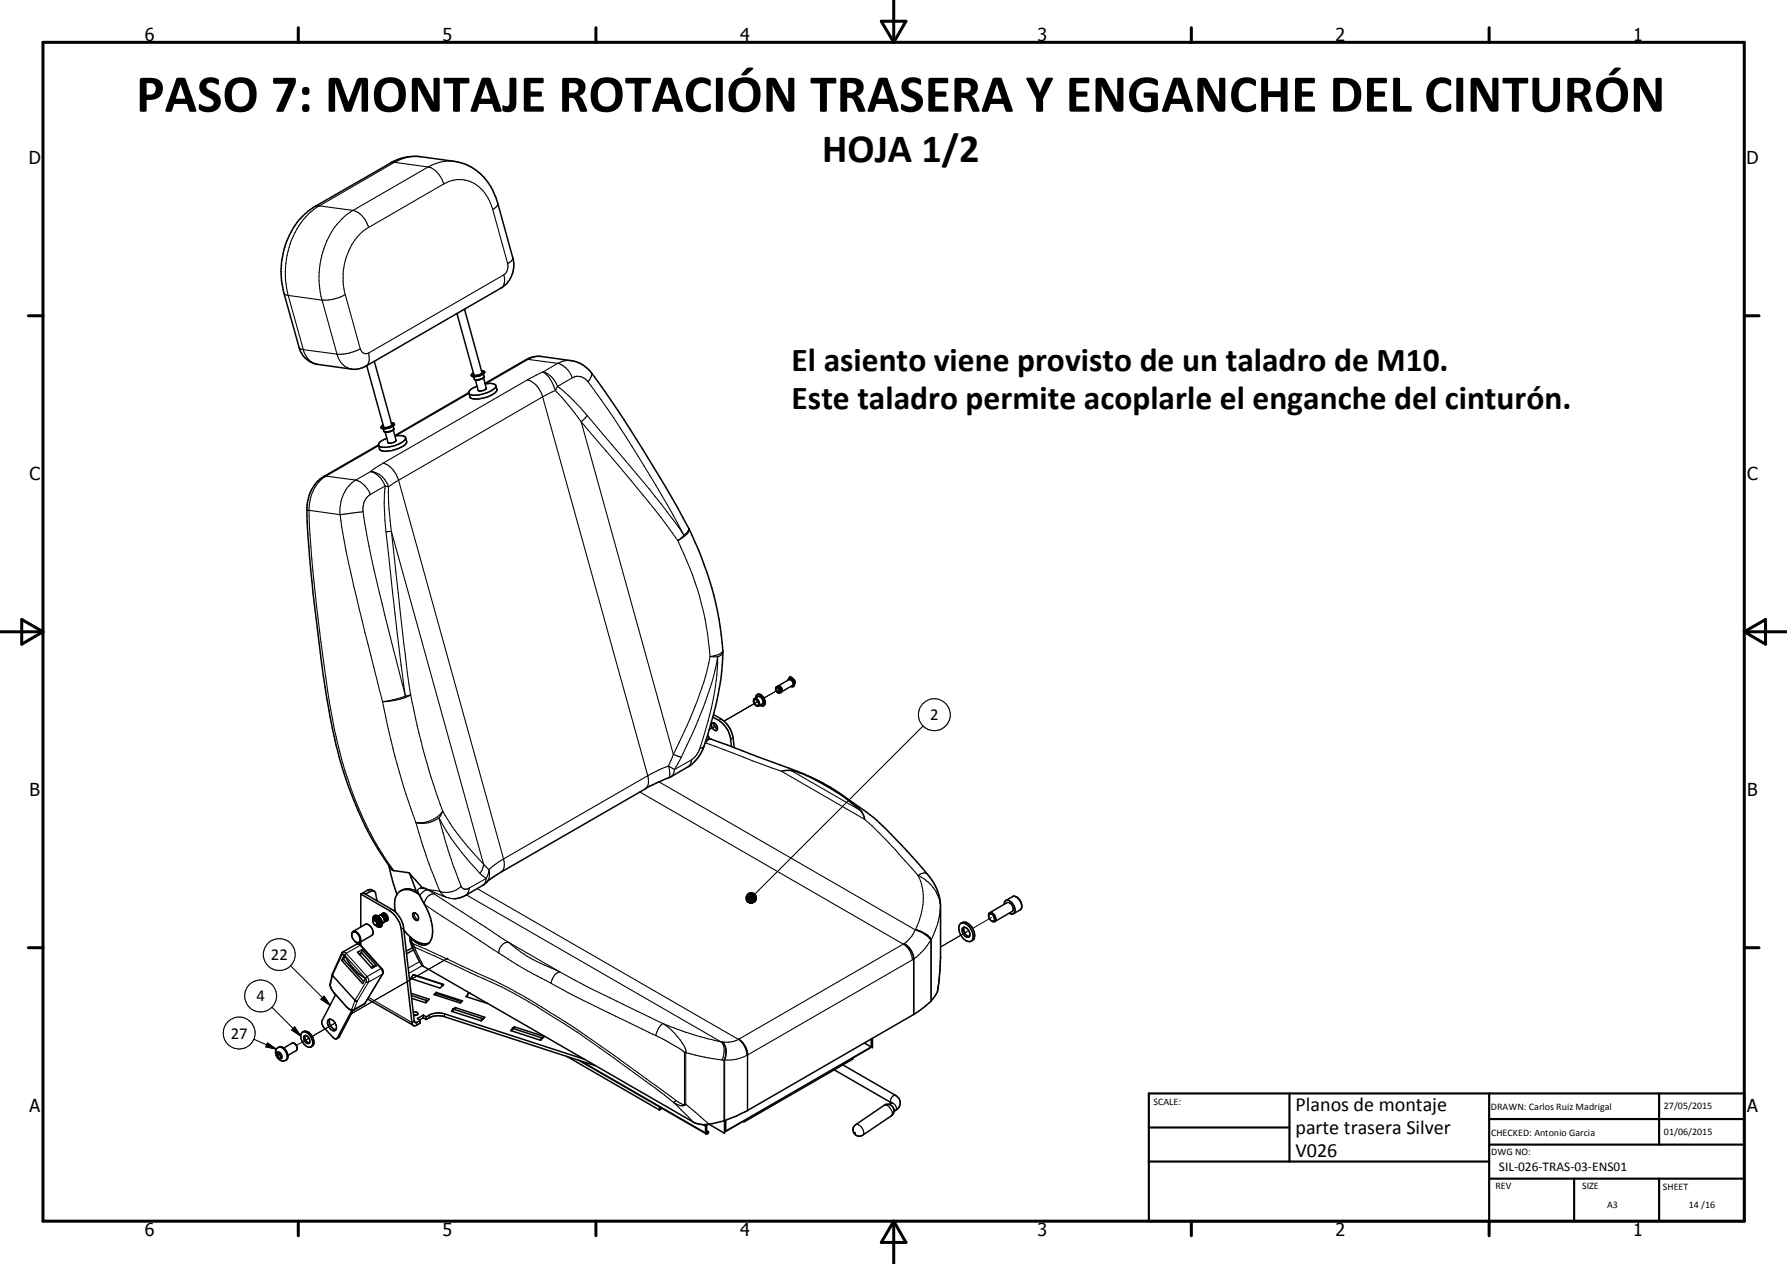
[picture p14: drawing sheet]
<svg xmlns="http://www.w3.org/2000/svg" width="420mm" height="297mm" viewBox="0 0 420 297" stroke-linecap="round" stroke-linejoin="round" font-family="sans-serif">
<defs><g id="words">
<text font-size="12.6" x="32" y="26.2">PASO 7: MONTAJE ROTACIÓN TRASERA Y ENGANCHE DEL CINTURÓN</text>
<text font-size="9.4" x="193.3" y="38.1">HOJA 1/2</text>
<g font-size="7.9">
<text x="186.1" y="87.2">El asiento viene provisto de un taladro de M10.</text>
<text x="186.1" y="96.2">Este taladro permite acoplarle el enganche del cinturón.</text>
</g>
<g font-size="4.7">
<text x="304.6" y="261.2">Planos de montaje</text>
<text x="304.6" y="266.6">parte trasera Silver</text>
<text x="304.6" y="272">V026</text>
</g>
<g font-size="4.2">
<text x="34" y="9.6">6</text>
<text x="104" y="9.6">5</text>
<text x="174" y="9.6">4</text>
<text x="244" y="9.6">3</text>
<text x="314" y="9.6">2</text>
<text x="384" y="9.6">1</text>
<text x="6.8" y="38.7">D</text>
<text x="410.6" y="38.7">D</text>
<text x="7" y="112.9">C</text>
<text x="410.8" y="112.9">C</text>
<text x="7" y="187.1">B</text>
<text x="410.8" y="187.1">B</text>
<text x="7" y="261.4">A</text>
<text x="410.8" y="261.4">A</text>
<text x="34" y="290.4">6</text>
<text x="104" y="290.4">5</text>
<text x="174" y="290.4">4</text>
<text x="244" y="290.4">3</text>
<text x="314" y="290.4">2</text>
<text x="384" y="290.4">1</text>
</g>
<g font-size="3.9">
<text x="218.7" y="169.2">2</text>
<text x="63.7" y="225.6">22</text>
<text x="60.3" y="235.3">4</text>
<text x="54.3" y="244.1">27</text>
</g>
<text font-size="3.1" x="352.4" y="275.2">SIL-026-TRAS-03-ENS01</text>
<g font-size="2.4">
<text x="271.2" y="259.7">SCALE:</text>
<text x="350.6" y="260.8">DRAWN: Carlos Ruiz Madrigal</text>
<text x="391.2" y="260.6">27/05/2015</text>
<text x="350.6" y="267">CHECKED: Antonio Garcia</text>
<text x="391.2" y="266.7">01/06/2015</text>
<text x="350.6" y="271.4">DWG NO:</text>
<text x="351.6" y="279.3">REV</text>
<text x="372" y="279.4">SIZE</text>
<text x="391" y="279.6">SHEET</text>
<text x="377.9" y="283.8">A3</text>
<text x="397.1" y="283.8">14 /16</text>
</g>
</g></defs>
<path d="M167.7 170.9l-1 .5M168.2 170.6l-1.5 .9M178.2 164.8l-7.9 4.7M182.8 162.2l-3.2 1.8M227.8 218.7l-6.7 3.8M233.1 215.6l-4.4 2.6M105.3 225.2l-22.7 13.1M72.3 244.2l.4-.2-3 1.7M78.8 240.4l-5.4 3.1" fill="none" stroke="#000" stroke-width=".24"/>
<g fill="none" stroke="#000" stroke-width=".35">
<path d="M71.3 50.7l1-1 1.8-1.2 17.7-10.1a11.1 11.1 0 0 1 7.2-1.6l7.9 1.1a12.4 12.4 0 0 1 9.8 9l3.9 13.6a6.3 6.3 0 0 1-2.8 7.2l-32.6 18.7-2.1 .4-8.4-1.2a5.5 5.5 0 0 1-4.4-4l-3.6-12.7a19.2 19.2 0 0 1 4.6-18.2zM107.4 73.7l4.1 14.5M109.2 72.6l4.2 15.1M86.2 85.9l4 14.6M88 84.9l4.1 15M92 99.4h.6l.1 .3a2.74 2.74 0 0 1-3.1 .8l.1-.4 .4-.2M92.1 99.6l.1 .1-.1 .2M92.1 99.9l-1.1 .6h-.8M92.7 99.6l-.2 .4M110.2 92.3l-17.4 10.1M111.3 88.5l.2 .7M111.5 89.2l.3 .1"/>
<path d="M111.5 89.2l.2 .1M113.2 87.1l.7 .3M113.3 87.4l.1 .1M113.4 87.7l-.2 .1a2.17 2.17 0 0 1-1.9 .3l.1-.2M113.4 87.5h.1M113.4 87.5v.2M113.7 87.9l.1 .5a2.12 2.12 0 0 1-2 .9M113.7 88.8l-1.1 .5h-.8M113.7 88.8l.6 2.4a1.51 1.51 0 0 1-1.9 .5l-.6-2.4M113.8 88.5l-.1 .3M113.9 87.3v.1a2.64 2.64 0 0 1-3 .9l-.1-.1M113.9 87.4a2.8 2.8 0 0 1-3.1 .8l.5-.6"/>
<path d="M114 90.1l9.6-5.6 1.8-.6 1.9-.1 7 1a7.5 7.5 0 0 1 4.7 2.7 307.7 307.7 0 0 1 23.8 38.4 74.1 74.1 0 0 1 7.2 27.4 71.7 71.7 0 0 1-5.2 23.7l-.6 1a7.1 7.1 0 0 1-2.5 2.2l-3.9 2.3-5.6 2.5-35 20.3-2.3 1.6-1.1 1-4.6 2.7-1 .3-1.5 .3M114.1 90.2l1.5-.1 .5 .1 .4 .4M116.5 90.6l.1 .1a4.3 4.3 0 0 1-3.4 2 4.1 4.1 0 0 1-2.8-.1 .69 .69 0 0 1 .2-1l1.6-.9M116.6 90.6l.2 .9a2.6 2.6 0 0 1-2 1.7 5.1 5.1 0 0 1-4.3 .2l-.3-1M89 104.6l-12.9 7.4a8.8 8.8 0 0 0-3.9 7.2 235.4 235.4 0 0 0 1.7 23 322.2 322.2 0 0 0 3.5 24.8 89.2 89.2 0 0 0 13 34.8l1.4 2.1 .7 .7 3.7 .5M90.1 100.8l.2 .5 .3 .3M90.2 100.1l-.1 .2 .1 .2M90.3 101.4l.2 .1M91 103l-1.4 .7-.4 .4-.2 .5M92.3 100.1a2.42 2.42 0 0 1-2.7 .4M92.4 100.1l.2 .6a2.2 2.2 0 0 1-2.1 .8M92.4 101l-.7 .5-1.1 .1"/>
<path d="M92.5 101l.6 2.5a1.62 1.62 0 0 1-1.8 .6l-.7-2.5M92.6 100.8l-.2 .2M92.9 102.5a2.33 2.33 0 0 1 2.4 .3 2.04 2.04 0 0 1-1.6 1.6l-.4 .1a5.6 5.6 0 0 1-4.2 .3l-.1-.2M95.4 102.9l.2 1a5 5 0 0 1-3.7 2 2.58 2.58 0 0 1-2.7-.4l-.2-.9M185.5 159.6l-.3 .3M185.5 159.5v.1M185.6 159.2h.2M185.6 159.2l-.1 .3M185.7 159.4h.1M185.7 159.4l.1 .1M185.8 159.7h-.3l-2.5 1.5M185.8 159.5v.1"/>
<path d="M185.8 159.7l.2 .1M185.8 159.2v.2M185.8 159.6v.1M185.9 159.3l.1 .2M186 159.8l.3 .3 .2 .8-2.8 1.7M186 159.1l-.4 .1M186 159.1l-.2 .1M186 159.1v.3M186 159.5v.3M186 159.6l-.1 .1M186 159.5l-.2 .1M186 159.3l-.2 .1"/>
<path d="M186 159.3l.3 .6a1.15 1.15 0 0 1 .1 1.5M186 159.4l-.1 .1M186 159.3a.48 .48 0 0 1 .5 .6l.3 .7-.1 .6-.2 .1M186 159.4l.1 .2h-.1M186.1 159.6h-.1M186.5 159.6l.1 .1M186.5 159.6l-.2-.1 .3 .2M186.6 159.7l.3 .7M186.6 159.7l.3 .8M166.4 172.7l.4 .9M166.8 173.6l16.8 6.2a48.3 48.3 0 0 1 16.8 9.1l.6 .4a4.5 4.5 0 0 1 2.3 3.2M167.3 170a.95 .95 0 0 1 1.4 1l-.2 .6a1.19 1.19 0 0 1-1.2-1.6z"/>
<path d="M167.6 168.5a7 7 0 0 1 4.4 7M167.8 167.9l1.8 1.1a6.7 6.7 0 0 1 2.8 4.4l.2 2.3M167.8 169.9l.1 .6 .8 .8M177.2 164.5a1.2 1.2 0 0 0 1.1 1.4M177.3 164.5l.1-.1a.84 .84 0 0 1 .9 .5 .84 .84 0 0 1-.2 .9 1.02 1.02 0 0 1-.8-1.3zM177.3 164.3a1.04 1.04 0 0 1 1.1 .4 1.04 1.04 0 0 1 0 1.2M177.3 164.3l-.1 .2M177.4 164.3a1.19 1.19 0 0 1 .9 1.6M177.4 164.3l-.2 .2M177.7 164a.78 .78 0 0 1 .5-.9 .78 .78 0 0 1 .9 .3l.4 .4a1.64 1.64 0 0 1 .1 2M178 163.2a1.83 1.83 0 0 1 1.6 2.6M178.2 163.7l-.8 .5"/>
<path d="M178.4 165.9h-.2M178.7 165.7l.4 .2 .5-.1M179.1 165.5l-.7 .4M182.4 161.8v.2M182.4 161.8a.53 .53 0 0 1 .7 .2 .53 .53 0 0 1-.2 .7l-.3-.1-.2-.7M182.5 161.5l-.1 .4M182.5 161.5a.91 .91 0 0 1 .8 1.3M182.8 162.7l.5 .1M183 161.2h.2a.93 .93 0 0 1 .5 1.4M183 161.2h-.1M183.1 161.2a1.09 1.09 0 0 1 .6 1.4M183.5 161.4l-.4-.2-.6 .3"/>
<path d="M183.6 161.5l.2 .3M183.7 162.6l-.4 .2M183.8 162l.1 .3-.2 .3M186 161.3l.4 .1M186.9 160.4l-.1 .4M183.7 181.2l1.7-.2 1.2 .1 2 .7 4 1.8M192.7 183.6a79.4 79.4 0 0 1 11.9 7.9l.8 .6a141.5 141.5 0 0 1 12.7 13.4 12.1 12.1 0 0 1 3 7.1v12.4l-.3 5.8a6.8 6.8 0 0 1-3.3 5.7l-2.6 1.9-39.2 22.6-1.9 .9a24.1 24.1 0 0 1-7.1 2.3M82.7 219.4a2.13 2.13 0 0 0 1 2M82.8 219.3l.1-.2a1.12 1.12 0 0 1 1.5 .9l.2 1.1-.5 .4M83 218.9l2.9-1.7a1.85 1.85 0 0 1 1.8 2.4l-3.2 1.9M83 218.9a1.51 1.51 0 0 1 1.7 1.1l.1 .9-.3 .6M83 218.9l-.3 .6"/>
<path d="M84.8 210.1v7.7M84.8 210.1l.6-.3 6.7 3.9a6.1 6.1 0 0 1 2.8 4.4l2.5 21.8M84.8 210.1l6.8 3.9a6.4 6.4 0 0 1 2.7 4.4l2.5 21.9M85.5 209.8h.1M85.5 209.8l.5 .3M86 210.1v.1M86 210.1l1-.6a.79 .79 0 0 1 .8-.1 .79 .79 0 0 1 .5 .7l.3 1.6M87.7 216.5v.1M87.7 216.5v-.8a.77 .77 0 0 1 .7-.5 .77 .77 0 0 1 .7 .4l.5 .8a1.2 1.2 0 0 1-.2 1.4M87.7 216.5l.1-.3a.85 .85 0 0 1 1 0 .85 .85 0 0 1 .3 1l-.4 .3M87.8 216.3a.69 .69 0 0 1 .7 .4 .69 .69 0 0 1 0 .7 .7 .7 0 0 1-.7-1.1zM88 209.4a1.25 1.25 0 0 0-1.6-.2l-.9 .6"/>
<path d="M88 215.3a1.14 1.14 0 0 1 1.6 .7 1.25 1.25 0 0 1-.2 1.8M88.2 215.7l-.3 .4a.93 .93 0 0 1 .8 1.4M88.2 217.3l.1 .1M88.3 217.4l.4 .4h.7M88.3 215.4h.2M88.3 215.4l-.2 .4M88.3 217.4l.3 .1M88.5 215.6v.2M88.5 215.4v.2M88.5 215.8v.1M88.5 215.6l.1 .1M88.6 215.8l.1 .1"/>
<path d="M88.6 215.3l-.3 .1M88.6 215.3l-.1 .1M88.6 215.9h-.1M88.6 215.3l-.1 .3M88.6 215.7v.2M88.6 215.7l-.1 .1M88.6 215.9h.1M88.6 215.5l.2-.1 .3 .5a1.45 1.45 0 0 1 .1 1.6h-.6M88.6 215.5l.3 .5a1.61 1.61 0 0 1 .3 1.5M88.6 215.5l.1 .5M88.7 217.5h-.1M88.7 215.8v.1"/>
<path d="M88.9 215.3a.92 .92 0 0 1 1.5 .7M89.5 215.1l.5 .3 .3 .6M89.6 215.1a.58 .58 0 0 1 .6-.2 .58 .58 0 0 1 .4 .4l.2 1-.3 .2M89.6 215.1a.75 .75 0 0 1 .8 0 .75 .75 0 0 1 .4 .7l-.1 .5-.3 .2M89.8 214.8a1.09 1.09 0 0 1 1 .6 1.09 1.09 0 0 1-.1 1.1h-.3M89.8 214.8l-.2 .3M90 214.6a1.16 1.16 0 0 1 1.1 1.7M90.1 214.5l-.4 .3M90.3 216l.1 .4M90.4 216v.7M90.4 216.4l-.1 .3-.4 .3M91.1 216.3l-.1 .1"/>
<path d="M91.1 216.3l-.3 .2M91.4 203.4l.9 3.7 1 3.1M94.6 209.1l-.4 .2M94.9 218.6l1.5 1.5M96.2 205.1l3 3.4M96.2 205.1l1.7 4.3M97.2 214.5a1.18 1.18 0 0 1 1 1.8 1.17 1.17 0 0 1-1-1.8zM98.1 209.3l1.5 3a11.3 11.3 0 0 1 1.8 8.4 2.14 2.14 0 0 1-3.6 .8l-1-.9M98.5 210.2a3.9 3.9 0 0 0-4.5-.7 4.5 4.5 0 0 0-1 4.8M225.8 217.1a2.22 2.22 0 0 1 2.7 1.7 1.65 1.65 0 0 1-.4 2.5 3.2 3.2 0 0 1-2.5-4zM225.9 217a1.36 1.36 0 0 1 1.8 .1 3.2 3.2 0 0 1 1.3 3.5l-.7 .5M226.3 218.2a.92 .92 0 0 1 1.4 .4l.2 .3a1 1 0 0 1 0 1.2 1.29 1.29 0 0 1-1.7-1.3z"/>
<path d="M226.7 217.9l-.1 .8a1.7 1.7 0 0 0 1.1 1.3l.2 .1M232.7 214.5a1.36 1.36 0 0 1 1.1 2.1l-.7-.2M232.7 214.5a1.29 1.29 0 0 0 .8 2 .99 .99 0 0 0 .3-1 .99 .99 0 0 0-.9-.7h-.2l-.3 .3M236.5 211.6l1.5-.9a1.67 1.67 0 0 1 2.1 1.3l.1 .6-.1 1-1.8 1.1M236.5 211.6a2.1 2.1 0 0 1 1.8 3.1l-.5 .1-.5-.2M236.5 211.6l-.3 .4-.1 .5M236.8 212.1l-4.1 2.4M237.9 214.2l-4 2.4M77.2 239.6a1.61 1.61 0 0 1 1.9 1.9l-.3 .7a1.81 1.81 0 0 1-1.6-2.6zM77.5 239.5a1.96 1.96 0 0 0 1.5 2.5M77.6 231.4v.2M77.6 231.4l.2 .8 .6 1 3 3.4a1.63 1.63 0 0 0 1.8 .7"/>
<path d="M77.6 231.6h.1M78.1 229l-.5 2.4M78.9 233.8l-3.2 6.1a1.45 1.45 0 0 0 .4 1.5l2.3 2.5a.55 .55 0 0 0 .9 0l3.5-6.5M80.8 225.4l-.5 .3M80.8 225.4l4.7 5.3M81 224.4a13.8 13.8 0 0 0 4.9 5.5l-.7 1.2-4.9-5.4zM81.1 224.7l-.3 .7M82.7 237.2l.3 .2 .2-.1M83 237.4l-3.2 6.3-.6 .4M83.2 237.3h.1M83.7 221.4h.1M83.7 221.4l.3 .1"/>
<path d="M83.9 221.5h.6M84.8 221.3v.8M84.8 222.1l-.3-.2-.5-.1-3.6 2.1-2.3 5 .1 .3 5.4 6h.4M84.8 222.1l5.1 5.6 .2 .5-.1 .7-4.2 6.9M85 223.9l-.3 .6M85 223.9l2.8 3.1M85 223.9l-.6 .3M85.1 223.2l-1 .6 3.3 3.7 1.1-.6M85.1 223.2l3.4 3.7M85.1 223.2l-.1 .7M85.8 235.8l-.1 .1M85.8 235.8l-2.6 1.5"/>
<path d="M86.4 234.8l10.8 6.2M87.8 227l-.5 .4M88.5 226.9l-.7 .1M96.4 220.1l.3 2 1.9 3.7 .7 1.2 63.9 36.8 2 .5 1.5-.1M96.4 220.1a4.4 4.4 0 0 0 4.4 1.6M96.4 220.1l.4 .5M96.7 233.4l4.2 1.4-.8 .9-3.3-1.1M96.7 220.4l.1 .2M96.7 233.9l3.8 1.3M97 222.7l-1.5 .8M97.2 237.9h.9a.43 .43 0 0 1 .1 .6 .43 .43 0 0 1-.6 .1h-.4M97.2 238.5h.7"/>
<path d="M97.2 229.2l-.2 .1-.3 .7M97.2 229.2l6.6 2.1 .2 .1-.2 .4M97.3 223.2l-1.7 1M97.3 229.1l7 2.3-.8 .8-7-2.3 .4-.4M97.3 229.1l-.1 .1M97.3 229.1v.1M97.4 239.9l-.6 .4M98.7 239.7l.8-.5 .6 .4a5.3 5.3 0 0 1 4.4-.7l35.5 11.5M98.8 239.8l-1 .5h-.2l-.2-.4M102.6 233.2l6.1 2-.5 .5-6.1-2zM102.6 233.2v.3M102.6 233.5l5.9 1.9"/>
<path d="M102.6 233.5l-.3 .3M103.9 231.3l.3 .2M106.6 237.2l-.1-.1-.2 .6M106.6 237.2l7 2.3M107 236.8l7 2.3-.8 .8-7-2.2 .2-.3M107 236.8l-.4 .4M107 236.8v.5M110 233.7l-.5 .5 5.2 1.6M110.3 233.4l-.2 .1-.3 .7M110.3 233.4l.3 .1M110.4 233.3l-.1 .1M110.4 233.3v.1"/>
<path d="M65.1 246.4a1.19 1.19 0 0 1 2 .2 1.89 1.89 0 0 1 .2 2.5 1.82 1.82 0 0 1-2-.4 1.82 1.82 0 0 1-.4-2zM65.3 248v-.5l.4-.1 .4 .6v.5l-.4 .1M65.3 248l.4 .6M65.7 247.8l.4 .5M65.7 247.8l-.4 .2M65.7 247.5v.3M66.1 248.3l-.4 .3M69.2 245.2l.2 .2M69.5 245.4l.4 .9M69.9 246.3l-.2 .6-2 1.1M69.9 246.3a1.1 1.1 0 0 0-1.2-1.1l-2 1.1M70.9 242.7a1.19 1.19 0 0 1 1.8 .4 2.16 2.16 0 0 1 .5 2.9 1.98 1.98 0 0 1-2.3-1.7l-.2-.9z"/>
<path d="M71.2 242.6a1.42 1.42 0 0 1 2 .6 1.95 1.95 0 0 1 .2 2.7l-.3 .1M71.8 243.3a1.37 1.37 0 0 1 1 1.8M71.8 243.3a1.08 1.08 0 0 0 .4 1.9l.6-.1M71.8 243.3a1.36 1.36 0 0 0 1 1.8M96.8 240.3a.69 .69 0 0 0 .4 .7 .69 .69 0 0 0 .8-.1l.8-.4v-.8l-.6-.4 1.3-.8 .6 .4a5.1 5.1 0 0 1 4.4-.6l32.9 10.6M120.2 242.2l.3-.6 7 2.4M120.9 241.3l7.1 2.3-.9 .9-7-2.3 .2-.3M120.9 241.3l-.3 .4M120.9 241.3v.5M133.3 248.2l21.8 12.7M136 249.1l30 17.3M196.2 251.4l13.4 7.8"/>
<path d="M198.2 250.2l12.4 7.2a2.06 2.06 0 0 1 1.1 2 2.06 2.06 0 0 1-1.5 1.8M200.6 248.8l-25.7 14.9M203.2 245.1l1.6 .9M204.6 246.3l-4.2 2.4M204.8 246l-34.2 19.8v-2.6M204.8 244.2v1.8M205.1 244v2.3M209.6 259.2l-.5 .3M209.7 259.1h.1M209.7 259.1l-.1 .1M155.1 260.1v.8M155.4 260.3h.1"/>
<path d="M155.6 260.5l-.5 .4M166 264.2l-.1 2.2 .7-.1v-.4M166.1 265.7l.5 .2M166.5 264.2l-.4 .3v1.5l.5-.1M170.3 263.3v3l-3.6-2.1M174.7 263.6l-4.3 2.4M201 264.5l6.9-4.8a1.5 1.5 0 0 1 2 .5 1.5 1.5 0 0 1-.3 2l-6.7 4.5a1.5 1.5 0 0 1-2-.2 1.5 1.5 0 0 1 .1-2z"/>
</g>
<g fill="none" stroke="#000" stroke-width=".25">
<path d="M92.7 38.1l-.9 .3M92.7 38.1l-17.6 10.3M92.7 38.1l8 1.1M99 36.8a9.5 9.5 0 0 0-6.3 1.3M100.7 39.2l-17.7 10.2M100.7 39.2a5.8 5.8 0 0 1 3.6 4M106.9 37.9a9.5 9.5 0 0 0-6.2 1.3M75.1 48.4l-1 .1M75.1 48.4a17 17 0 0 0-7.6 11.6 20.4 20.4 0 0 0 .3 9.4M75.1 48.4l7.9 1M83 49.4a17.8 17.8 0 0 0-8 14.6l.2 3.8 .5 2.7M83 49.4a5.4 5.4 0 0 1 3.6 4.1"/>
<path d="M86.6 53.5a13.6 13.6 0 0 0-5.9 12.6l.3 2.4 3.7 13.5M104.3 43.2l-17.7 10.3M104.3 43.2a7.3 7.3 0 0 1 10.4 3.3l1.2 2.7M115.9 49.2l3.5 12.8M117 47.8l-.2 .7-.9 .7M66.7 68.9l.2 .2 .9 .3M67.8 69.4l3.5 12.8M67.8 69.4l7.9 1.1M75.7 70.5l3.5 12.7M81.2 69.3a10.1 10.1 0 0 1-5.5 1.2M118.4 64.6a2.65 2.65 0 0 1-.6 3.1M118.4 64.6l-31.8 18.4"/>
<path d="M119.4 62a2.61 2.61 0 0 1-1 2.6M120.6 60.5a1.64 1.64 0 0 1-1.2 1.5M70.3 81.6l.3 .4 .7 .2M71.3 82.2a4.4 4.4 0 0 0 3.4 3.4M71.3 82.2l7.9 1M79.2 83.2a4.6 4.6 0 0 0 3.5 3.5M84.7 82a9.7 9.7 0 0 1-5.5 1.2M84.7 82a1.37 1.37 0 0 0 1.9 1M86.6 83a2.65 2.65 0 0 1-.6 3.1M110.3 92.5l-17.3 9.9M124 89.3l-33.9 19.5M124 89.3a5.5 5.5 0 0 1 3.6 4"/>
<path d="M124.2 84.5h-.6M124.2 84.5l-10 5.7M124.2 84.5l6.9 .9M127.3 83.8h-1.2l-1.9 .7M127.6 93.3l-33.9 19.6M127.6 93.3l24.7 89M127.7 87.4l-3.7 1.9M127.7 87.4a5.1 5.1 0 0 1 3.4 3.4M127.7 87.4a7.8 7.8 0 0 1 2.9 4.4M130.6 91.8l-3 1.5M130.6 91.8l2.3 2.5 3.7 4.8M131.1 90.8l-.5 1"/>
<path d="M131.1 90.8l.5 .3a44.4 44.4 0 0 1 6.5 6.6M131.1 85.4l-3.4 2M131.1 85.4a5.3 5.3 0 0 1 3.5 3.4M134.3 84.8l-.4-.1a4.8 4.8 0 0 0-2.8 .7M134.6 88.8l-3.5 2M134.6 88.8a2.85 2.85 0 0 1 3.6 .9M136.6 99.1l3 3.5a296.9 296.9 0 0 1 19.8 24.4M136.6 99.1l21.7 78.2M138.1 97.7l-1.5 1.4M138.1 97.7l14.5 17.2 5.6 7.1 2.6 3.8M138.2 89.7a245.6 245.6 0 0 1 16 24.3l6.6 11.8M139 87.5a2.6 2.6 0 0 1-.8 2.2"/>
<path d="M72.2 119.8l.3 .1 7.5 1M76.7 111.9a9.1 9.1 0 0 0-4 7.4 314.9 314.9 0 0 0 3.5 37.2 119.6 119.6 0 0 0 8.7 34.7 64.6 64.6 0 0 0 7.7 13.4M76.7 111.9l-.6 .1M76.7 111.9l6.9 .9M83.6 112.8a8.5 8.5 0 0 0-3.6 8.1M83.6 112.8a5.4 5.4 0 0 1 3.5 3.4M87.1 116.2a4 4 0 0 0-1.7 4.1M87.1 110.8l-3.5 2M87.1 110.8a4.8 4.8 0 0 1 4.2 3.6M87.1 110.8a5.2 5.2 0 0 1 3.4 3.4M89.1 104.7l-12.4 7.2M90.1 108.8a5.8 5.8 0 0 1 3.6 4.1"/>
<path d="M90.1 108.8l-3 2M90.5 114.2l-3.4 2M90.5 114.2l.8 .2M90.5 114.2v.7a45 45 0 0 0 .3 10.1M91.3 114.4l.2 5.2 .5 5.3M93.7 112.9l-2.4 1.5M93.7 112.9l24.7 88.9M80 120.9a300.2 300.2 0 0 0 6.5 30.4l3.4 13.6M85.4 120.3a169.5 169.5 0 0 0 4.5 21.6l5.4 21.7M85.4 120.3l-5.4 .6M90.8 125l.5 4.8a775.3 775.3 0 0 0 4 33.8M92 124.9l-1.2 .1"/>
<path d="M92 124.9l2.9 26.4 1.7 12M92 124.9l21.7 78.2M159.4 127a71.7 71.7 0 0 1 7.6 27.3M160.8 125.8l-1.4 1.2M161.9 124.1l.1 .3-.4 .6-.8 .8M162 124.2v.2a4.5 4.5 0 0 1-2.6 2.6M167 154.3h1.7M167 154.3a88.2 88.2 0 0 1-8.7 23M168.7 154.3a68.3 68.3 0 0 1-4.1 21.5M168.7 154.3a81.1 81.1 0 0 1-7.2 20.8l-1.3 2.9M170 152.9a3.5 3.5 0 0 1-3 1.4M170 153.3l-.3 .5-1 .5"/>
<path d="M185.5 159.6h.1M185.9 159.1l-.1 .1M186.1 159.3h-.1M186.4 159.7h-.1M186.5 159.9l-.1 .1M89.9 164.9l3 12.9a154.8 154.8 0 0 0 4.9 15.5M95.3 163.6l-3.4 1-2 .3M96.6 163.3l-1.3 .3M96.6 163.3l-1.1 .6-1.7 .5-3.9 .5M96.6 163.3a165 165 0 0 0 7.5 27.3M158.3 177.3l1.9 .7M158.3 177.3l-1.1 2.7"/>
<path d="M160.2 178l-1.6 2.8M162.6 178.6l-.3 1-.6 .6M162.6 178.6l-4 2.2M164.6 175.8l-.8 1.6-1.2 1.2M165.6 175.3l-.3 .3-.7 .2M165.8 174.6h.1M165.8 174.5l.1 .1M165.9 174.6l17.8 6.6 19.6 11.3a130.6 130.6 0 0 1 12.5 13.2M166.8 173.6l-.8 .2M167.3 173.7l-.8 .2-.6 .7M169.6 169l-.6 .3M172.4 173.4l-.6 .3"/>
<path d="M178 163.8l.1-.1a1.06 1.06 0 0 1 1.4 1.1l-.1 .6-.4 .2M178.2 163.7a1.09 1.09 0 0 1 1 .6 1.09 1.09 0 0 1-.1 1.2M217 170.6l-39.5 39.5M97.8 193.3l2.7 8.8 2.9 7.3M103.2 192.2l2.2 7.7 3 8.3M103.2 192.2a59.4 59.4 0 0 0 9.6 13.1M103.2 192.2a6.4 6.4 0 0 1-5.4 1.1M104.1 190.6a6.7 6.7 0 0 1-6.3 2.7M104.1 190.6l-.9 1.6M104.1 190.6a60.9 60.9 0 0 0 9.6 12.5M150.4 186.1l62 35.8M152.3 182.3a2.74 2.74 0 0 1-.6 3.1"/>
<path d="M152.3 182.3l-33.9 19.5M154.9 183.7l60.3 34.8M157.2 180l-4.9 2.3M157.2 180l1.4 .8M157.2 180a2.72 2.72 0 0 1 0 2.8M158.6 180.8l-.1 .4a1.61 1.61 0 0 1-.7 1.3M186 181.1l16.4 9.4M189.8 182.3l6.6 3.8M196.4 186.1l2.3 1.4M196.6 186l-.2 .1M86.4 209.2l.6 .3M88.2 215.7l-.1 .1"/>
<path d="M88.5 215.3l-.1 .1M88.8 215.4l-.1 .1M89.1 215.9h-.2M89.1 216.2h-.1M92.1 213.7l-.5 .3M94.9 218.1l-.6 .3M97.4 214.5a1.33 1.33 0 0 0 1 1.6M98.6 208.8l1.4 .1 .7 .3M98.6 208.8l-.7 .6a3.4 3.4 0 0 0-3.3-.3M98.6 208.8a1.75 1.75 0 0 1 2.1 .2M100.7 209v.2M100.7 209l.1 .1"/>
<path d="M100.7 209.2l1.4 .9M100.7 209.2a2.05 2.05 0 0 0-2 1.3M100.8 209.1l2.6 .3M100.8 209.1l4.1 1.8M102.1 210.1l17.4 11.3M102.1 210.1a2.39 2.39 0 0 0-2.3 2.5l17.5 11.3M103.4 209.4l.7 .9 .8 .6M104.9 210.9l1.8 .3M108.4 208.2a1.18 1.18 0 0 0 1.9 .5M108.4 208.2a4.7 4.7 0 0 1-5 1.2M109.7 210.3l59.8 34.5M110.3 208.7v.4a1.61 1.61 0 0 1-.8 1.3"/>
<path d="M112.2 208.8l61.4 35.5M112.8 205.3l1.5 1.1M113.7 203.1l-.4 1.5-.5 .7M113.7 203.1l1.3 1.2M114.3 206.4l-4 2.3M114.3 206.4l-.2 1-.6 .7M115 204.3l-.2 .9-.5 1.2M115 204.3l.1 1.8-.8 1.3M118.4 201.8a2.69 2.69 0 0 1-.6 3.2M118.4 201.8l-3.4 2.5M175.4 210.9l.4 1zM175.4 211.2l.4 .7z"/>
<path d="M175.5 210.7l.3 1.2zM175.5 211.5l.3 .4zM175.5 210.4l.3 1.5-.3-1.2zM175.6 211.7l.2 .2zM175.7 210.2l.2-.2-.1 1.9zM175.7 210.2l.1 1.7-.3-1.5zM175.8 211.9l.4 .3zM175.8 211.9l.7 .4zM175.8 211.9l.9 .4zM175.8 211.9l1.2 .3zM175.8 211.9l1.4 .2-.2 .1zM175.8 211.9l1.7 .1-.3 .1z"/>
<path d="M175.8 211.9l1.9-.1-.2 .2zM175.8 211.9l2-.4-.1 .3zM175.8 211.9l2.1-.7-.1 .3zM175.8 211.9l2.1-.9v.2zM175.8 211.9l2-1.2 .1 .3zM175.8 211.9l1.9-1.5 .1 .3zM175.8 211.9l1.8-1.7 .1 .2zM175.9 210l.2-.2-.3 2.1zM176.1 209.8h.3l-.6 2.1zM176.4 209.8h.3l-.9 2.1zM176.7 209.8h.2l-1.1 2.1zM176.9 209.8l.3 .1-1.4 2z"/>
<path d="M177.2 209.9l.2 .2-1.6 1.8zM177.4 210.1l.2 .1-1.8 1.7zM215.2 218.5a7.2 7.2 0 0 1 3.7 2.4l-1.4 2-2.6 2.4M215.2 218.5l-.8 1.5-1.8 1.7M215.3 218.4l-.1 .1M215.3 218.4l.3 .2M215.6 218.6a6.6 6.6 0 0 1 3.3 2.3M215.6 218.5a5.9 5.9 0 0 1 3.4 2.3M215.8 205.7a14.1 14.1 0 0 1-.5 12.7M215.8 205.7a9.2 9.2 0 0 1 4.5 4.3l.5 1.2 .3 1.4M218.1 205.5a1.6 1.6 0 0 0-2.3 .2M221.1 212.6h.1"/>
<path d="M221.1 212.6a18.5 18.5 0 0 1-2.1 8.2M221.1 212.6v12.4M237.1 212.1h.2M237.1 212.1h-.3M237.1 212.1l-.4 .1M237.3 212.1a1.89 1.89 0 0 1 .9 1.9M237.3 212.1l.2 .2M237.6 212.4l.5 .6 .1 1M238 210.7a1.52 1.52 0 0 1 1.8 1.1 1.55 1.55 0 0 1 0 2.1M238.2 214l-.3 .2M63.9 236.7l6.8 6.8M68.3 226.9l9.3 9.4"/>
<path d="M75.5 234.8l.7-.7 1.4 2.2zM76.2 234.1l1.4 2.2-2.1-1.5zM78.6 233.4h.1M78.6 233.4l2.8 3.1M80.3 224l.1 .4M80.4 224.4l.3-.2 .3 .2M80.4 224.4l-2.2 4.8-.5 2.4 .4 1 .5 .8M80.6 223.7h.3l.5 .3M81 224.4l4.9 5.5M81.4 224l4.9 5.5M81.4 224l-.4 .4M81.4 236.5v.1"/>
<path d="M83.2 237.3h.1M83.9 221.9l.2-.1 .6 .4M84.7 222.2l4.9 5.4M84.7 222.2l-3.3 1.8M84.8 222.1l-.1 .1M85.9 229.9l.2 .4v.4M86.1 230.7l-2.6 4.4-.8 2.1-.6-.1-.7-.6M86.1 230.7l.5 .1M86.3 229.5l.3 .6v.7M86.3 229.5l-.4 .4M86.6 234.4l10.2 5.9M86.6 230.8l-2.6 4.4-.7 2.1"/>
<path d="M89.6 227.6l.3 .6v.7M89.6 227.6l-3.3 1.9M89.7 227.6h-.1M89.9 228.9l-4.2 7M89.9 228.9l-3.3 1.9M90 228.9h-.1M96.4 220.3l.4 .7M96.4 220.3l.1 .8 .3 .9 .8 .6M96.8 220.6v.8l.3 .4M97.1 221.8l11.4 5.2a139.2 139.2 0 0 1 24.4 13.2l11.5 7.8 14.6 10.6M97.1 221.8l.5 .8M97.4 239.9l.6 .4v.6"/>
<path d="M97.6 222.6l.3 1 1.7 3.5M97.6 222.6l13 6a112.4 112.4 0 0 1 19.9 10.7l5.7 3.6 8.1 5.7 9.8 7.1 4.3 3.4M98.2 239.3v.1M98.7 226l-2.7 1.5M98.8 239.8v.7M99.3 226.9l-3.2 1.8M99.5 238.6v.6M99.6 238.6v.6M100.1 238.9v.7M100.1 235.1l-.1 .5M100.3 238.9v.7M100.4 235.2l-.1 .3"/>
<path d="M100.9 238.5v.7M104 231.5v.1M104.2 231.5h.1M104.5 238.3v.6M106.6 237.2l-.2 .5M113.2 239.3l-.1 .6M113.5 239.4l-.1 .3M117.3 223.9a118.8 118.8 0 0 0 12.3 7.2M119.5 221.4l12.1 7M119.5 221.4a2.57 2.57 0 0 0-2.2 2.5M119.5 221.4a39.1 39.1 0 0 0 12.1 7M129.6 231.1l7.3 3.9 19.4 9.4 3.5 2 1.1 1"/>
<path d="M131.6 228.4a3.1 3.1 0 0 0-2 2.7M131.6 228.4l7.2 3.8 17.1 8.3M212.4 221.9a4.8 4.8 0 0 1 2.1 3.7M212.4 221.9l-38.7 22.3M212.6 221.7l.3 .2M212.6 221.7l-.2 .2M212.9 221.9a4.6 4.6 0 0 1 2 3.4M212.9 221.9l.3 .2M213.4 222.4l.9 1.2 .5 1.8v13M214.5 225.6l-38.9 22.4M214.9 225.3v13.1M214.9 225.3l-.4 .3"/>
<path d="M218.9 220.9v14.4M219 220.8v14.4M219 220.8l-.1 .1M221.1 225h.1M221.1 225l-.1 3-.6 5.2M59.7 244.2l5.3 2.3M62.9 245.1l2.1 1.4-2.5-.5zM65.1 247.3a1.02 1.02 0 0 1 1.1 .4 1.02 1.02 0 0 1 0 1.1 1.13 1.13 0 0 1-1.1-1.5zM65.4 246.2a2.05 2.05 0 0 1 2.1 2.3l-.4 .7M69.3 241.3l1.4 2.2-2.1-1.4zM79.8 243.7l-.5 .2M120.6 241.7l-.3 .5"/>
<path d="M127.2 243.8l-.2 .6M127.5 243.9l-.2 .3M136.8 249.4l29.1 16.8M155.9 240.5l7 2.6 6.6 1.7M155.9 240.5a15.3 15.3 0 0 1 5.3 6.2v.7M155.9 240.5a4 4 0 0 0-1.7 2.9M158.4 259.1l4.6 4.6M158.4 259.1a3.2 3.2 0 0 0 2.2 .7l.6-.3M159 258.6l-.6 .5M159 258.6l.9 .6 1 .4M160.9 259.5v.1M160.9 247.4h.3"/>
<path d="M160.9 259.5h.3M160.9 247.4v12.1M160.9 259.5h.1M161.2 247.4l5 1.1 3.5 .6M161.2 259.5l5.5 4.7M161.2 247.4v12.1M169.5 244.8a3.6 3.6 0 0 1 .2 4.3M169.5 244.8l.3 .1M169.7 249.1l.5 .1M169.8 244.9l.5 .4M169.8 244.9l.4 .4M170.2 249.2v14.2"/>
<path d="M170.2 245.3a4.5 4.5 0 0 1 0 3.9M170.3 245.3a4.3 4.3 0 0 1 .1 3.8M170.4 249.1v14.2M170.4 249.1l-.2 .1M173.6 244.3a5 5 0 0 1 2 3.7M173.6 244.3a6.4 6.4 0 0 1-3.8 .6M173.7 244.2a4.7 4.7 0 0 1 2.1 3.4v13.3M173.7 244.2a5.4 5.4 0 0 1 2 3.7v13.1M173.7 244.2l-.1 .1M175.6 248a9.4 9.4 0 0 1-5.2 1.1M207.9 259.7h.2a2.05 2.05 0 0 1 1.6 2.4l-.1 .1M209.5 259.2a1.18 1.18 0 0 1 1.1 1.7"/>
<path d="M210.6 257.4a1.13 1.13 0 0 0-1 1.8M165.1 264.2l.8 .5M166.1 266l.2 .1M201 266.1l.1 .2zM201.1 266.3h.1M201.2 264.3a1.88 1.88 0 0 1 1.9 2.2l-.2 .2"/>
<circle cx="219.7" cy="168" r="3.8"/>
<circle cx="61.2" cy="234.1" r="3.8"/>
<circle cx="65.7" cy="224.3" r="3.7"/>
<circle cx="56.2" cy="242.8" r="3.8"/>
</g>
<g fill="#000">
<circle cx="183" cy="161.2" r=".18"/>
<circle cx="183.7" cy="162.6" r=".18"/>
<circle cx="78.2" cy="229.2" r=".18"/>
<circle cx="83.5" cy="235.1" r=".18"/>
<circle cx="106.5" cy="237.1" r=".18"/>
<circle cx="221.1" cy="225" r=".18"/>
</g>
<g fill="none" stroke="#000" stroke-width=".71">
<path d="M10.1 9.9h400v277.1h-400zM70.1 6.5v3.4M140.1 6.5v3.4M207.2 5h5.8l-2.9 4.9zM210.1 0v9.9M280.1 6.5v3.4M350.1 6.5v3.4M6.7 74.2h3.4M410.1 74.2h3.5M.1 148.5h10M5.1 145.6l5 2.9-5 2.9zM410.1 148.5h10"/>
<path d="M410.1 148.5l5-2.9v5.8zM6.7 222.7h3.4M410.1 222.7h3.5M70.1 287v3.4M140.1 287v3.4M210.1 287v10M210.1 287l2.9 5h-5.8zM280.1 287v3.4M350.1 287v3.4"/>
</g>
<path d="M270.1 257h140v30h-140zM303.2 257v16M350.1 257v30M390.1 257v12M270.1 265h33.1M270.1 273h80M350.1 277h60M350.1 269h60M350.1 263h60M370.1 277v10M390.1 277v10" fill="none" stroke="#000" stroke-width=".51"/>
<g fill="#000">
<path d="M175.8 211.9l.4 .3zM175.8 211.9l.7 .4zM175.8 211.9l.9 .4zM175.8 211.9l1.2 .3zM175.8 211.9l1.4 .2-.2 .1zM175.8 211.9l1.7 .1-.3 .1zM175.8 211.9l1.9-.1-.2 .2zM175.8 211.9l2.1-.7-.1 .3zM175.8 211.9l2.1-.9v.2zM175.8 211.9l2-1.2 .1 .3zM175.8 211.9l1.9-1.5 .1 .3zM175.8 211.9l1.8-1.7 .1 .2z"/>
<path d="M177.4 210.1l.2 .1-1.8 1.7zM177.2 209.9l.2 .2-1.6 1.8zM176.9 209.8l.3 .1-1.4 2zM176.7 209.8h.2l-1.1 2.1zM176.4 209.8h.3l-.9 2.1zM176.1 209.8h.3l-.6 2.1zM175.7 210.2l.2-.2-.1 1.9zM175.7 210.2l.1 1.7-.3-1.5zM175.5 210.4l.3 1.5-.3-1.2zM175.5 210.7l.3 1.2zM175.4 210.9l.4 1zM175.4 211.2l.4 .7z"/>
<path d="M175.5 211.5l.3 .4zM175.6 211.7l.2 .2zM76.2 234.1l1.4 2.2-2.1-1.5zM62.9 245.1l2.1 1.4-2.5-.5zM69.3 241.3l1.4 2.2-2.1-1.4z"/>
</g>
<path d="M175.8 211.7h2M175.9 209.8v2.1" fill="none" stroke="#000" stroke-width=".38"/>
<use href="#words"/>
</svg>
